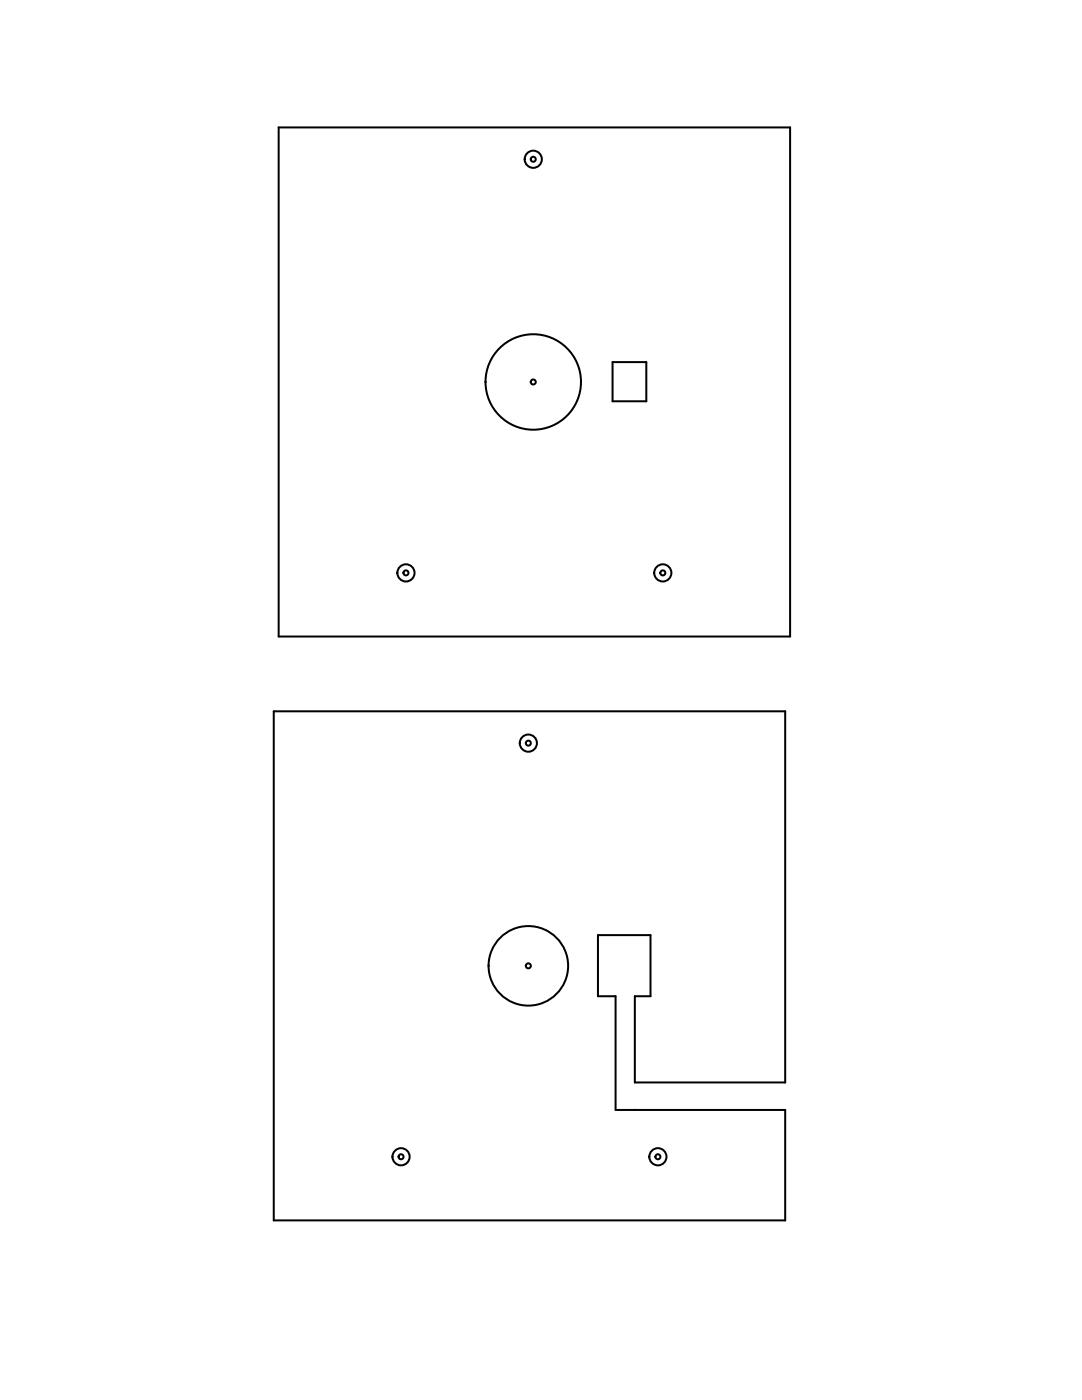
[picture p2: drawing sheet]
<svg xmlns="http://www.w3.org/2000/svg" width="216mm" height="279mm" viewBox="0 0 216 279" stroke-linecap="round" stroke-linejoin="round" font-family="sans-serif">
<g fill="none" stroke="#000" stroke-width=".4">
<path d="M55.6 25.4h102.1v101.6h-102.1zM122.2 72.3h6.8v7.8h-6.8zM54.6 142h102.1v74h-30v-17.2h3.1v-12.2h-10.5v12.2h3.5v22.7h33.9v22.1h-102.1z"/>
<circle cx="106.4" cy="31.8" r="1.71"/>
<circle cx="106.4" cy="76.2" r="9.5"/>
<circle cx="81" cy="114.3" r="1.71"/>
<circle cx="132.3" cy="114.3" r="1.71"/>
<circle cx="105.4" cy="148.3" r="1.71"/>
<circle cx="105.4" cy="192.8" r="7.9"/>
<circle cx="80" cy="230.9" r="1.71"/>
<circle cx="131.3" cy="230.9" r="1.71"/>
</g>
<g fill="none" stroke="#000" stroke-width=".4">
<circle cx="106.4" cy="31.8" r=".5"/>
<circle cx="106.4" cy="76.2" r=".5"/>
<circle cx="81" cy="114.3" r=".5"/>
<circle cx="132.3" cy="114.3" r=".5"/>
<circle cx="105.4" cy="148.3" r=".5"/>
<circle cx="105.4" cy="192.8" r=".5"/>
<circle cx="80" cy="230.9" r=".5"/>
<circle cx="131.3" cy="230.9" r=".5"/>
</g>
</svg>
